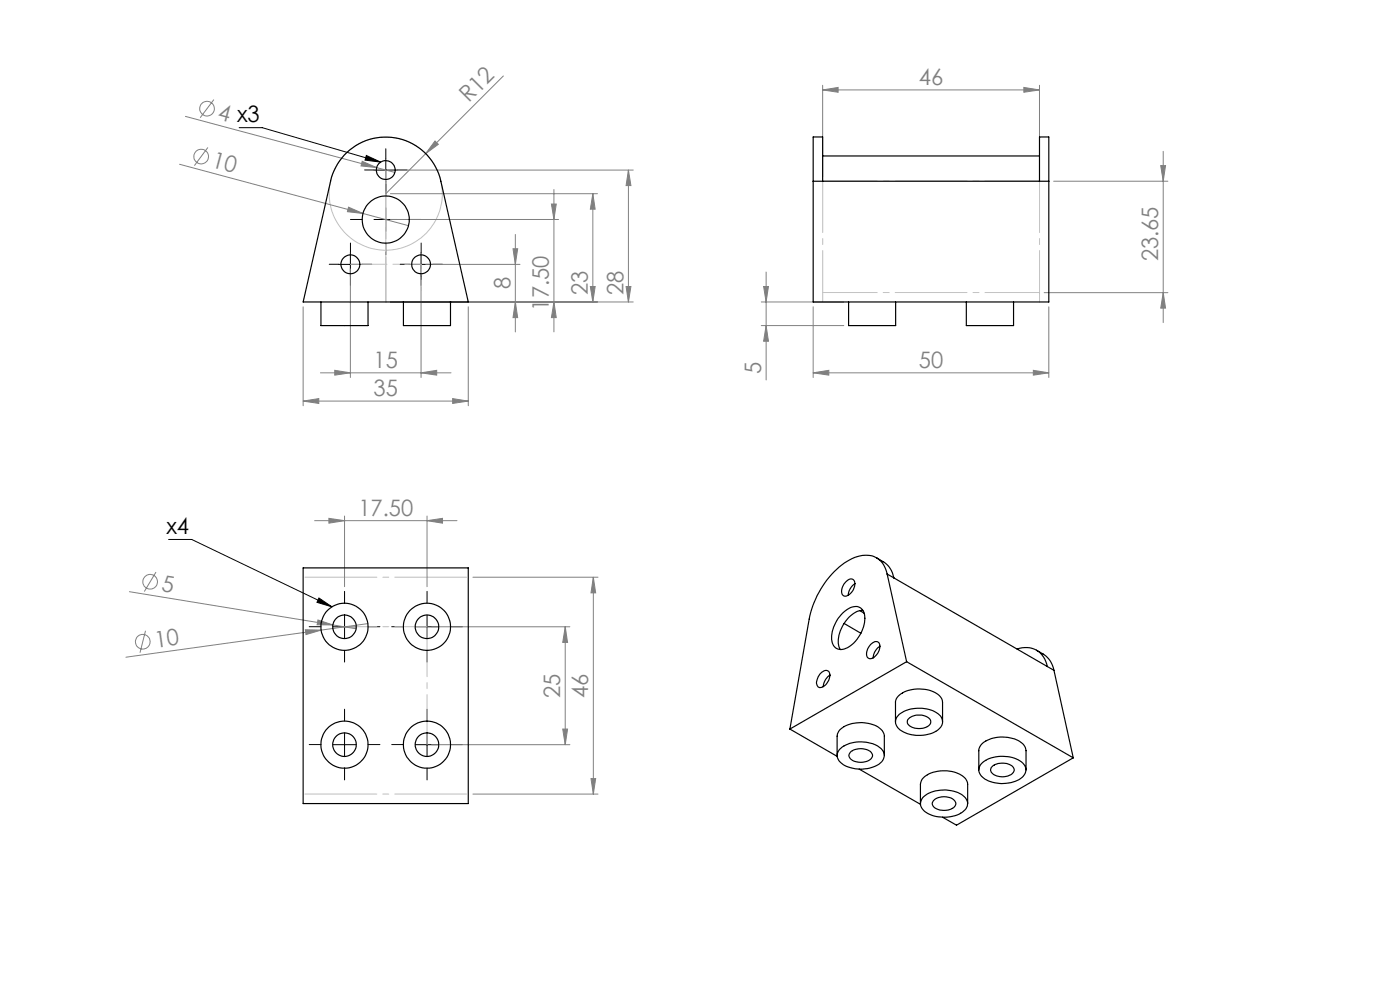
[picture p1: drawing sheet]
<svg xmlns="http://www.w3.org/2000/svg" width="297mm" height="210mm" viewBox="0 0 297 210" stroke-linecap="round" stroke-linejoin="round" font-family="sans-serif">
<defs><g id="words">
<g font-size="4.8" fill="#808080">
<text x="194.9" y="18">46</text>
<text x="99.5" y="21.9" transform="rotate(-45 99.5 21.9)">R12</text>
<text x="46" y="25.3" transform="rotate(15 46 25.3)">4</text>
<text x="44.7" y="35.5" transform="rotate(15 44.7 35.5)">10</text>
<text x="245.7" y="55.4" transform="rotate(-90 245.7 55.4)">23.65</text>
<text x="108.3" y="61.3" transform="rotate(-90 108.3 61.3)">8</text>
<text x="116.4" y="65.9" transform="rotate(-90 116.4 65.9)">17.50</text>
<text x="124.7" y="62.6" transform="rotate(-90 124.7 62.6)">23</text>
<text x="132.3" y="62.6" transform="rotate(-90 132.3 62.6)">28</text>
<text x="79.3" y="78">15</text>
<text x="194.9" y="78">50</text>
<text x="79.3" y="84">35</text>
<text x="161.5" y="79.3" transform="rotate(-90 161.5 79.3)">5</text>
<text x="76" y="109.4">17.50</text>
<text x="34.1" y="125.4" transform="rotate(9 34.1 125.4)">5</text>
<text x="33.1" y="137.4" transform="rotate(-8 33.1 137.4)">10</text>
<text x="118.8" y="148.1" transform="rotate(-90 118.8 148.1)">25</text>
<text x="124.8" y="148.1" transform="rotate(-90 124.8 148.1)">46</text>
</g>
<g font-size="4.8">
<text x="50.3" y="25.9">x3</text>
<text x="35.3" y="113.3">x4</text>
</g>
</g></defs>
<g fill="none" stroke="#808080" stroke-width=".21">
<path d="M106.8 16.1l-25 25M174.5 19.1l3.3-.6v1.1zM174.5 18.1v19.3M174.5 19.1h46M217.2 18.5l3.3 .6-3.3 .5zM220.5 18.1v19.3M38.1 34.8l38.9 10.5M39.3 24.7l44.4 11.9M44.1 31.3l-2.9 3.8M45.4 21.1l-2.9 3.9M76.8 34.2l3.1 1.4-3.3-.4zM82.8 36.1h51.5"/>
<path d="M92.3 29.9l.7 .7-2.7 2zM133.3 36.1l.5 3.3h-1zM133.3 36.1v28M223.5 38.4h24.3M246.2 35.1h1.1l-.5 3.3zM246.8 32.1v36.3M73.9 43.9l3.1 1.4-3.3-.4zM74.3 57.1v23M77 45.3l9.6 2.6M82.8 46.6h35.7M82.8 41.1h44M89.3 57.1v23"/>
<path d="M90.3 56.1h20M108.8 52.8h1l-.5 3.3zM109.3 49.7v20.7M117 43.3h1l-.5 3.3zM117.5 40.2v30.2M125.8 41.1v23M125.8 41.1l.5 3.3h-1.1zM162.5 57.7v22.9M64.3 65.1v21M68 79.1h27.7M71 78.6l3.3 .5-3.3 .5zM82.8 64.1h51.5"/>
<path d="M89.3 79.1l3.3-.5v1zM99.3 65.1v21M109.3 64.1l.5 3.3h-1zM117.5 64.1l.5 3.3h-1zM125.2 60.8h1.1l-.5 3.3zM132.8 60.8h1l-.5 3.3zM161.5 64.1h17.5M161.5 69.1h17.5M162 60.8h1l-.5 3.3zM162.5 69.1l.5 3.3h-1zM172.5 79.1l3.3-.5v1zM172.5 79.1h50"/>
<path d="M172.5 65.1v15M219.2 78.6l3.3 .5-3.3 .5zM221.5 62.1h26.3M222.5 65.1v15M246.8 62.1l.5 3.3h-1.1zM64.3 85.1l3.3-.5v1zM64.3 85.1h35M96 84.6l3.3 .5-3.3 .5zM66.7 110.4h30.2M69.8 110l3.3 .4-3.3 .6zM73.1 109.5v15M90.6 110.4l3.3-.4v1z"/>
<path d="M90.6 109.5v15M27.4 125.5l43.2 7.1M30.9 133.8l-1.2 4.7M33.1 121.3l-2.5 4.2M64.8 133.6l3.3 .1-3.2 .9zM67.5 131.5l3.1 1.1-3.3-.1zM68.1 133.7l-41.4 5.7M70.6 132.6l4.9 .8M78 132.3l-9.9 1.4M91.6 133h29.3M100.3 122.4h26.6M119.9 133l.5 3.3h-1z"/>
<path d="M119.9 133v25M125.9 122.4l.5 3.4h-1zM125.9 122.4v46M91.6 158h29.3M119.4 154.6h1l-.5 3.4zM100.3 168.4h26.6M125.4 165.2h1l-.5 3.2z"/>
<circle cx="42.7" cy="33.2" r="1.55"/>
<circle cx="43.9" cy="23.1" r="1.55"/>
<circle cx="30.3" cy="136.1" r="1.55"/>
<circle cx="31.9" cy="123.4" r="1.54"/>
</g>
<g fill="none" stroke="#000" stroke-width=".21">
<path d="M50.7 27.1h4.9l25.2 7.3M77.7 33l3.1 1.4-3.4-.4zM79.3 36.1h5M81.8 33.6v5M71.8 56.1h5M74.3 53.6v5M79.3 46.6h5M81.8 44.1v5M86.8 56.1h5M89.3 53.6v5M35.8 114.4h4.9l29.7 14.3M67.7 126.9l2.7 1.8-3.2-.9z"/>
<path d="M70.6 133h5M73.1 130.4v5.1M88.1 133h5M90.6 130.4v5.1M70.6 158h5M73.1 155.5v5M88.1 158h5M90.6 155.5v5"/>
</g>
<circle cx="81.8" cy="41.1" r="12" fill="none" stroke="#c0c0c0" stroke-width=".21"/>
<g fill="none" stroke="#000" stroke-width=".21" stroke-dasharray="15.2 1.3 1.3 1.3">
<path d="M79.3 36.1h-2M81.8 33.6v-2M81.8 38.6v2M84.3 36.1h2M71.8 56.1h-2M74.3 53.6v-2M74.3 58.6v2M76.8 46.6h-2.5M76.8 56.1h2M81.8 41.6v-2.5M81.8 51.6v2.5M86.8 56.1h-2"/>
<path d="M86.8 46.6h2.5M89.3 53.6v-2M89.3 58.6v2M91.8 56.1h2M68.1 132.9h-2.5M73.1 127.9v-2.5M73.1 137.9v2.5M78.1 132.9h2.5M85.6 132.9h-2.5M90.6 127.9v-2.5M90.6 137.9v2.5M95.6 132.9h2.5"/>
<path d="M68.1 157.9h-2.5M73.1 152.9v-2.5M78.1 157.9h2.5M85.6 157.9h-2.5M90.6 152.9v-2.5M95.6 157.9h2.5M73.1 162.9v2.5M90.6 162.9v2.5"/>
</g>
<path d="M89.3 56.1v8" fill="none" stroke="#c0c0c0" stroke-width=".21" stroke-dasharray="15.2 1.3 1.3 1.3" stroke-dashoffset="13.1"/>
<path d="M81.8 64.1v-17.5M73.1 132.9h17.5" fill="none" stroke="#c0c0c0" stroke-width=".21" stroke-dasharray="15.2 1.3 1.3 1.3" stroke-dashoffset="8.4"/>
<path d="M81.8 64.1v-28" fill="none" stroke="#c0c0c0" stroke-width=".21" stroke-dasharray="15.2 1.3 1.3 1.3" stroke-dashoffset="3.1"/>
<path d="M74.3 56.1h15" fill="none" stroke="#c0c0c0" stroke-width=".21" stroke-dasharray="15.2 1.3 1.3 1.3" stroke-dashoffset="7.5"/>
<path d="M81.8 64.1v-23" fill="none" stroke="#c0c0c0" stroke-width=".21" stroke-dasharray="15.2 1.3 1.3 1.3" stroke-dashoffset="5.6"/>
<path d="M90.6 132.9v25" fill="none" stroke="#c0c0c0" stroke-width=".21" stroke-dasharray="15.2 1.3 1.3 1.3" stroke-dashoffset="4.6"/>
<path d="M64.3 122.4h35M99.3 168.4h-35" fill="none" stroke="#c0c0c0" stroke-width=".21" stroke-dasharray="15.2 1.3 1.3 1.3" stroke-dashoffset="-.4"/>
<path d="M174.5 38.4v25.7M220.5 38.4v25.7" fill="none" stroke="#c0c0c0" stroke-width=".21" stroke-dasharray="15.2 1.3 1.3 1.3" stroke-dashoffset="4.3"/>
<path d="M174.5 38.4h46M220.5 62.1h-46" fill="none" stroke="#c0c0c0" stroke-width=".21" stroke-dasharray="15.2 1.3 1.3 1.3" stroke-dashoffset="3.7"/>
<path d="M77.7 33l3.1 1.4-3.4-.4zM67.7 126.9l2.7 1.8-3.2-.9z" fill="#000"/>
<g fill="#808080">
<path d="M76.8 34.2l3.1 1.4-3.3-.4z"/>
<path d="M73.9 43.9l3.1 1.4-3.3-.4z"/>
<path d="M67.5 131.5l3.1 1.1-3.3-.1z"/>
<path d="M64.8 133.6l3.3 .1-3.2 .9z"/>
<path d="M92.3 29.9l.7 .7-2.7 2z"/>
<path d="M71 78.6l3.3 .5-3.3 .5zM89.3 79.1l3.3-.5v1zM174.5 19.1l3.3-.6v1.1zM217.2 18.5l3.3 .6-3.3 .5z"/>
<path d="M117.5 64.1l.5 3.3h-1zM117 43.3h1l-.5 3.3zM132.8 60.8h1l-.5 3.3zM133.3 36.1l.5 3.3h-1zM125.2 60.8h1.1l-.5 3.3zM125.8 41.1l.5 3.3h-1.1zM246.8 62.1l.5 3.3h-1.1zM246.2 35.1h1.1l-.5 3.3z"/>
<path d="M125.4 165.2h1l-.5 3.2zM125.9 122.4l.5 3.4h-1z"/>
<path d="M108.8 52.8h1l-.5 3.3zM109.3 64.1l.5 3.3h-1zM119.9 133l.5 3.3h-1zM119.4 154.6h1l-.5 3.4z"/>
<path d="M64.3 85.1l3.3-.5v1zM96 84.6l3.3 .5-3.3 .5zM172.5 79.1l3.3-.5v1zM219.2 78.6l3.3 .5-3.3 .5zM69.8 110l3.3 .4-3.3 .6zM90.6 110.4l3.3-.4v1z"/>
<path d="M162 60.8h1l-.5 3.3zM162.5 69.1l.5 3.3h-1z"/>
</g>
<g fill="none" stroke="#000" stroke-width=".25">
<path d="M73 32.9a12 12 0 0 1 20.5 5.5l5.8 25.7h-35l5.8-25.7a12.3 12.3 0 0 1 2.9-5.5zM172.5 38.4v-9.3h2v9.3M172.5 38.4v25.7h50v-25.7M172.5 38.4h50M174.5 33.1h46M220.5 38.4v-9.3h2v9.3M68.1 64.1v5h10v-5M85.6 64.1v5h10v-5M180 64.1v5h10v-5M205 64.1v5h10v-5M185.9 118.3l1.5 .9a4.7 4.7 0 0 1 2.2 3.4M64.3 120.5h35v50h-35z"/>
<path d="M178.7 130.1a3.4 3.4 0 0 1 3.7-1.2 3 3 0 0 1 .9 3.6 6.9 6.9 0 0 1-4.6 5.3 2.09 2.09 0 0 1-2.3-2.6 8 8 0 0 1 2.3-5.1zM179.1 132.2l3.5 2.1M179.5 123.4a1.09 1.09 0 0 1 1.7-.3 2.49 2.49 0 0 1-2.2 3.3 1.91 1.91 0 0 1 .2-2.8zM181.4 123.8a3.2 3.2 0 0 0-1.4 2.5M182.4 129.5l.9 .6M183.1 129.5a5.8 5.8 0 0 0-4.6 3.9 4.9 4.9 0 0 0-.2 4.4M184.7 136.7a1.02 1.02 0 0 1 1.1-.6 1.02 1.02 0 0 1 .9 .7 2.75 2.75 0 0 1-2.2 2.9 1.28 1.28 0 0 1-.5-2zM186.7 137.1a3.2 3.2 0 0 0-1.5 2.5M188.2 121.8a4.7 4.7 0 0 0-6.9-3.6 18 18 0 0 0-9.3 11.7l-4.4 24.7M188.2 121.8l4.1 18.6M188.2 121.8l1.4 .8M189.6 122.6l32.6 18.8"/>
<path d="M215.8 137.7a4.6 4.6 0 0 1 6.4 3.7M219.9 137.9l1.4 .8a5 5 0 0 1 2.3 3.5M167.6 154.6l10 5.8M174.1 142.8a1.13 1.13 0 0 1 1.8-.3 2.67 2.67 0 0 1-2 3.4 1.33 1.33 0 0 1-.4-2zM176.1 143.2a3.1 3.1 0 0 0-1.5 2.5M178.2 158.9a7.2 7.2 0 0 1 8.7-.1 2.09 2.09 0 0 1-.8 3.5 7.4 7.4 0 0 1-7.8-.6 1.85 1.85 0 0 1-.1-2.8zM180.4 159.6a3.4 3.4 0 0 1 4.5 .2 1.27 1.27 0 0 1-1.1 1.7 3.2 3.2 0 0 1-3.6-.9l-.1-.4zM190 153.1v-4.1a3.4 3.4 0 0 1 3.1-2.6 6.4 6.4 0 0 1 6.6 1.7l.3 .9v4.1M190.8 151.5a7.4 7.4 0 0 1 8.5 .2 1.99 1.99 0 0 1-.4 3.2 7.2 7.2 0 0 1-8.5-.6 1.91 1.91 0 0 1 .4-2.8zM192.3 140.4l-24.7 14.2M192.3 140.4l35.4 20.4M192.6 152.6a3.3 3.3 0 0 1 4.8 .2 1.51 1.51 0 0 1-1.6 1.7 3.1 3.1 0 0 1-3.3-1.1z"/>
<path d="M222.2 141.4l1.4 .8M223.6 142.2l4.1 18.6M177.6 160.3v-4.1a3.5 3.5 0 0 1 3.1-2.7 7 7 0 0 1 6.4 1.5l.5 1.1v4.2M182.3 163.2l13 7.4M195.3 170.5v-4.1a3.4 3.4 0 0 1 3.1-2.7 6.4 6.4 0 0 1 6.6 1.7l.3 .9v4.2M195.8 169.1a7 7 0 0 1 9 .2 2.01 2.01 0 0 1-.6 3 7.4 7.4 0 0 1-8.2-.4 1.89 1.89 0 0 1-.2-2.8zM198.1 169.8a3.4 3.4 0 0 1 4.5 .2 1.25 1.25 0 0 1-1.1 1.7 3.1 3.1 0 0 1-3.7-.9v-.5zM207.6 163.3v-4.1a2.86 2.86 0 0 1 2.3-2.4 7.1 7.1 0 0 1 7.3 1.2l.5 1.2v4.1M208.2 162a7.2 7.2 0 0 1 8.8-.2 2.09 2.09 0 0 1-.8 3.6 7.4 7.4 0 0 1-7.8-.6 1.85 1.85 0 0 1-.2-2.8zM210.3 162.8a3.4 3.4 0 0 1 4.7 0 1.29 1.29 0 0 1-1.1 1.8 2.92 2.92 0 0 1-3.8-1.2zM227.7 160.8l-24.8 14.2-2.9-1.7"/>
<circle cx="81.8" cy="36.1" r="2"/>
<circle cx="74.3" cy="56.1" r="2"/>
<circle cx="81.8" cy="46.6" r="5"/>
<circle cx="89.3" cy="56.1" r="2"/>
<circle cx="73.1" cy="132.9" r="2.5"/>
<circle cx="73.1" cy="133" r="5"/>
<circle cx="90.6" cy="133" r="5"/>
<circle cx="90.6" cy="133" r="2.5"/>
<circle cx="73.1" cy="158" r="2.51"/>
<circle cx="73.1" cy="157.9" r="5"/>
<circle cx="90.6" cy="158" r="2.5"/>
<circle cx="90.6" cy="158" r="5"/>
</g>
<use href="#words"/>
</svg>
